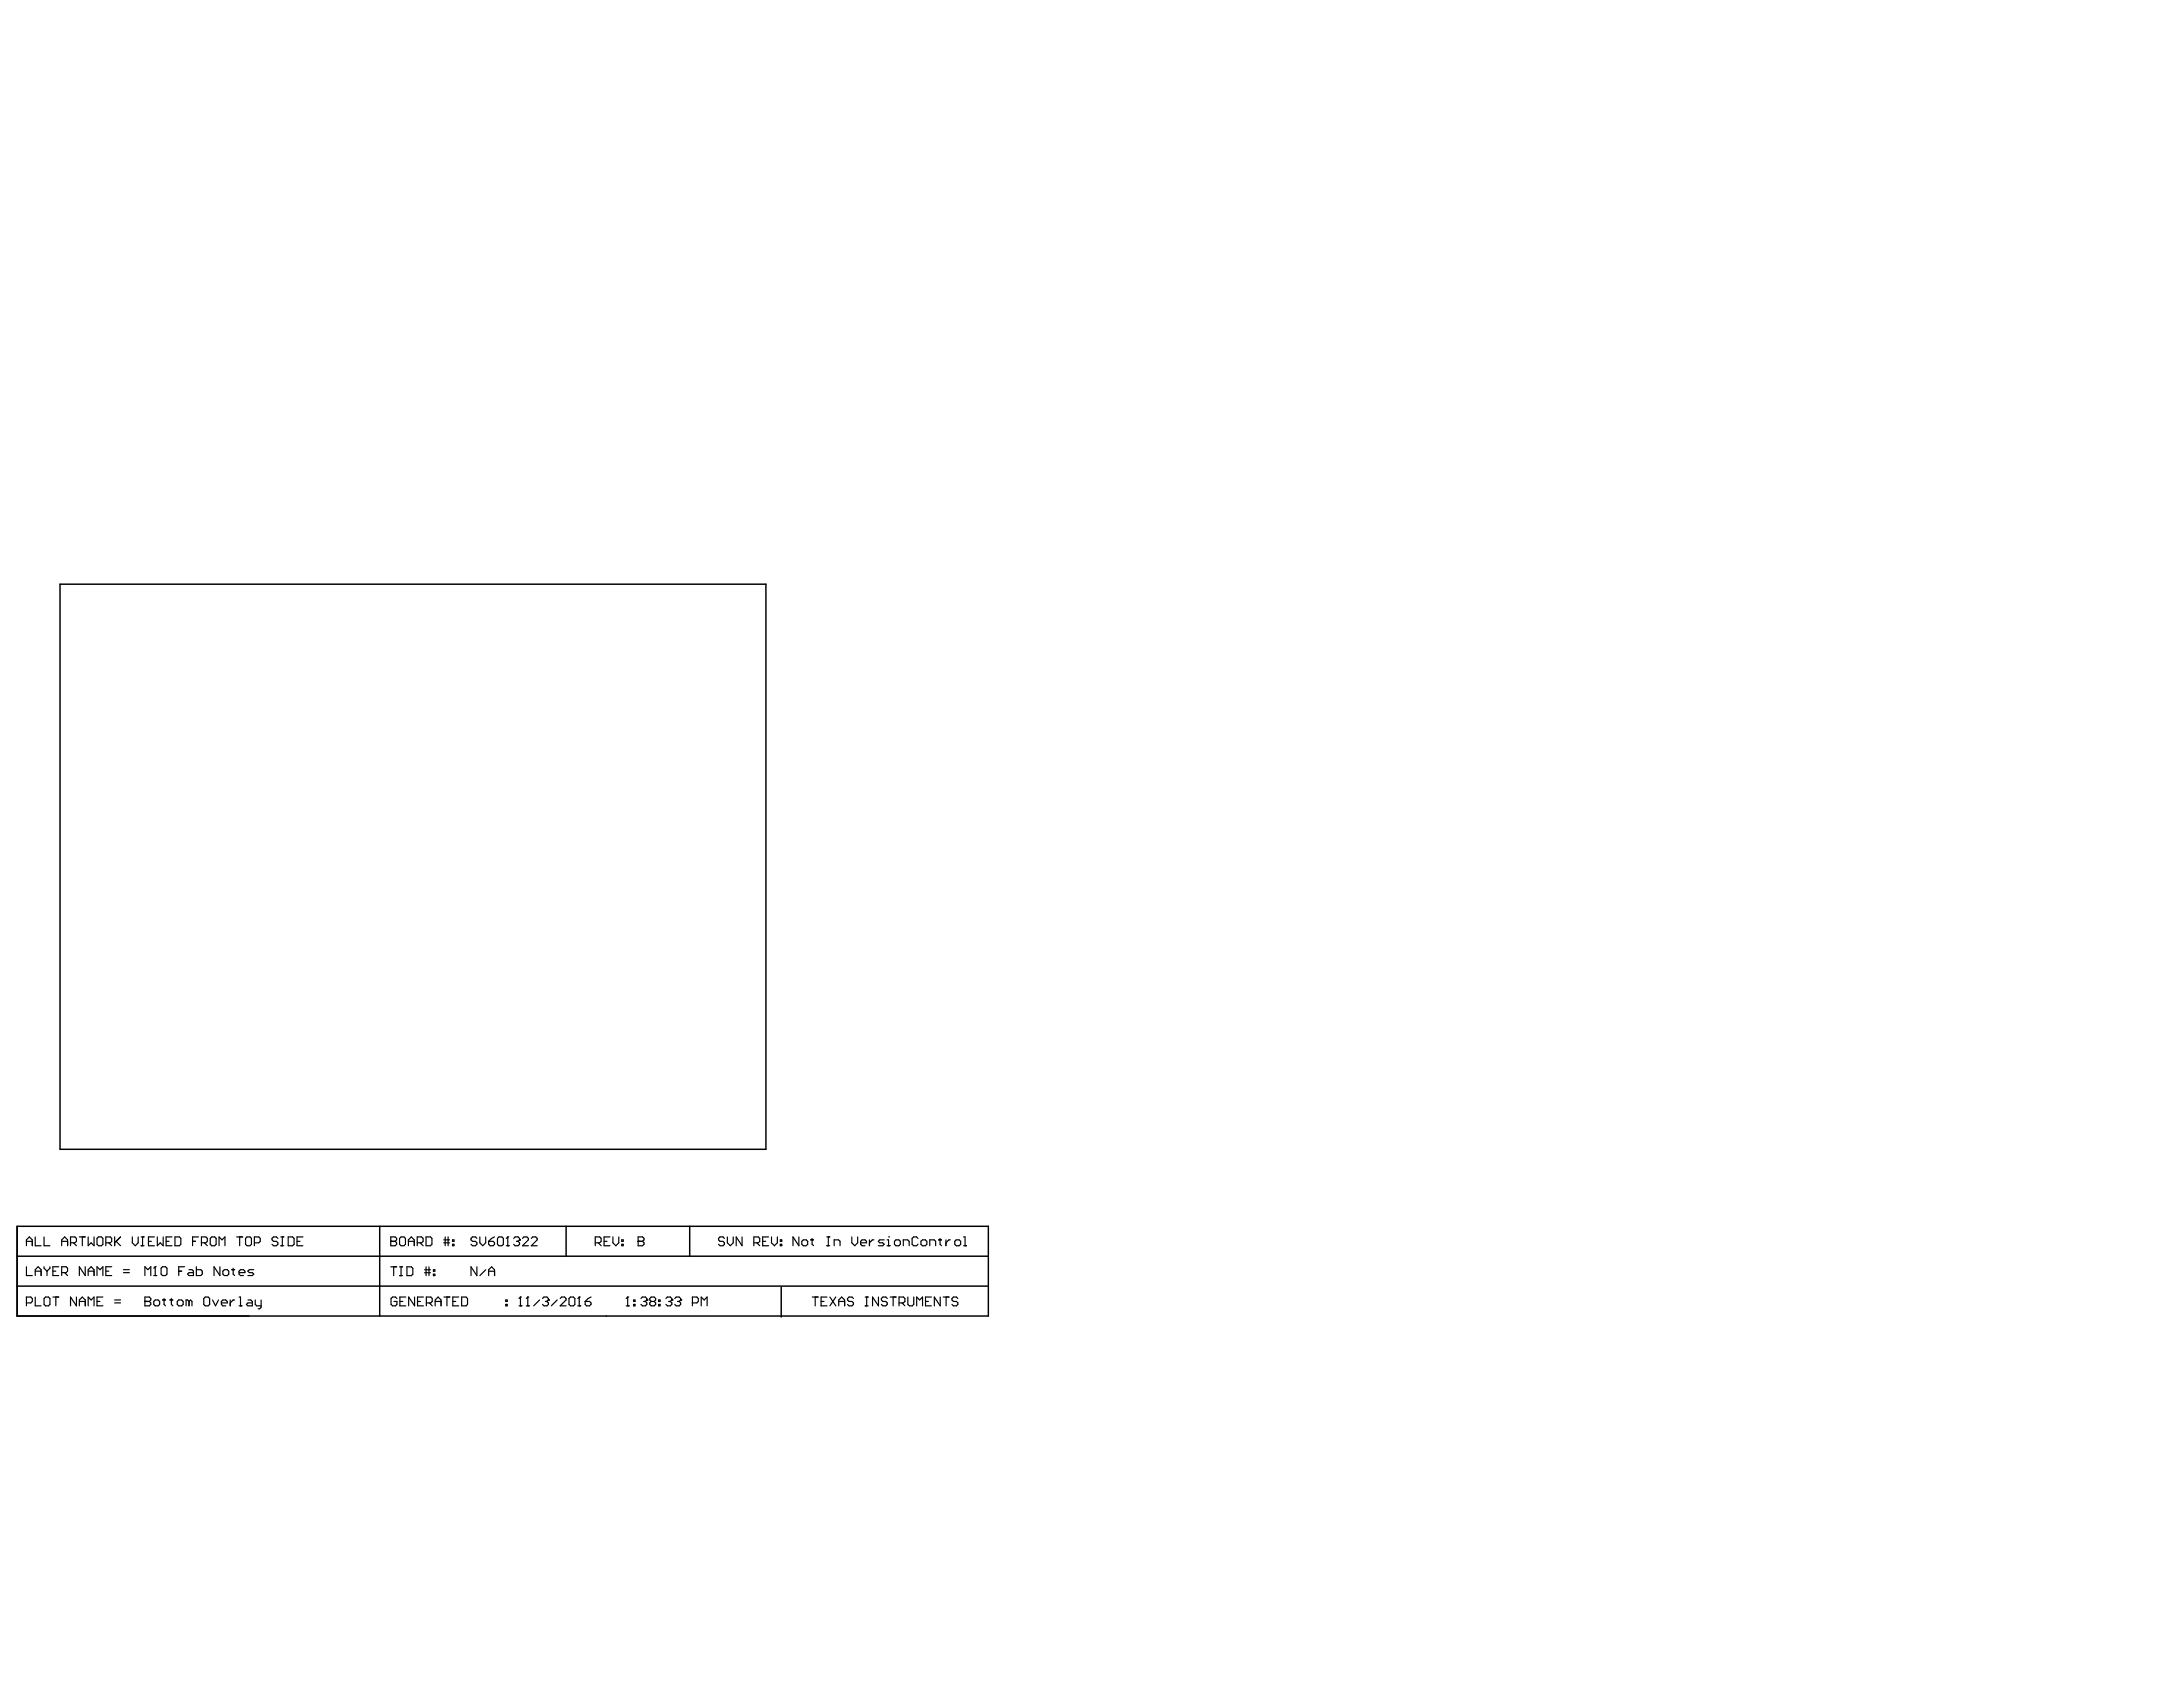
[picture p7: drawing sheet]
<svg xmlns="http://www.w3.org/2000/svg" width="279mm" height="216mm" viewBox="0 0 279 216" stroke-linecap="round" stroke-linejoin="round" font-family="sans-serif">
<path d="M7.7 74.8h90.3v72.3h-90.3zM2.2 156.9v11.5h124.3v-11.5h-124.3v11.5M48.6 156.9v11.5M72.5 156.9v3.9M88.3 156.9v3.9M2.2 164.6h124.3M2.2 160.8h124.3M100 164.7v3.8" fill="none" stroke="#000" stroke-width=".19"/>
<g fill="none" stroke="#000" stroke-width=".15">
<path d="M3.4 158.9h.7M3.4 159.4v-.7l.4-.4 .3 .4v.7M4.5 158.3v1.1h.8M5.6 158.3v1.1h.8M7.9 158.9h.8M7.9 159.4v-.7l.4-.4 .4 .4v.7M9 159.1h.6l.2-.2v-.4l-.2-.2h-.6v1.1M9.4 159.1l.4 .3M10.2 158.3h.7M10.5 158.3v1.1M11.3 158.3v1.1l.4-.3 .3 .3v-1.1M12.4 158.5l.2-.2h.4l.2 .2v.7l-.2 .2h-.4l-.2-.2z"/>
<path d="M13.5 159.1h.6l.2-.2v-.4l-.2-.2h-.6v1.1M13.9 159.1l.4 .3M14.7 158.3v1.1M14.9 158.9l.5 .5M15.4 158.3l-.7 .8M16.9 158.3v.8l.4 .3 .4-.3v-.8M18.1 159.4h.3M18.1 158.3h.3M18.3 158.3v1.1M19 158.9h.4M19.8 158.3h-.8v1.1h.8M20.1 158.3v1.1l.4-.3 .4 .3v-1.1"/>
<path d="M21.3 158.9h.3M22 158.3h-.7v1.1h.7M22.4 158.3h.6l.1 .2v.7l-.1 .2h-.6zM24.7 158.9h.3M25.4 158.3h-.7v1.1M25.8 159.1h.5l.2-.2v-.4l-.2-.2h-.5v1.1M26.2 159.1l.3 .3M26.9 158.5l.2-.2h.4l.2 .2v.7l-.2 .2h-.4l-.2-.2zM28 159.4v-1.1l.4 .4 .4-.4v1.1M30.3 158.3h.8M30.7 158.3v1.1M31.4 158.5l.2-.2h.4l.2 .2v.7l-.2 .2h-.4l-.2-.2z"/>
<path d="M32.6 159.1h.5l.2-.2v-.4l-.2-.2h-.5v1.1M35.6 158.5l-.2-.2h-.4l-.2 .2v.2l.2 .2h.4l.2 .2v.1l-.2 .2h-.4l-.2-.2M35.9 159.4h.4M35.9 158.3h.4M36.1 158.3v1.1M36.9 158.3h.6l.1 .2v.7l-.1 .2h-.6zM38 158.9h.4M38.8 158.3h-.8v1.1h.8M50 158.9h.1M50 158.3h.6l.2 .2v.2l-.2 .2 .2 .2v.1l-.2 .2h-.6zM50 158.9h.6M51.1 158.5l.2-.2h.4l.2 .2v.7l-.2 .2h-.4l-.2-.2z"/>
<path d="M52.3 158.9h.7M52.3 159.4v-.7l.3-.4 .4 .4v.7M53.4 159.1h.6l.2-.2v-.4l-.2-.2h-.6v1.1M53.8 159.1l.4 .3M54.5 158.3h.6l.2 .2v.7l-.2 .2h-.6zM56.8 159.1h.7M56.8 158.7h.7M57 158.3v1.1M57.4 158.3v1.1M57.9 159.2h.2v.2h-.2zM57.9 158.7h.2v.2h-.2zM61 158.5l-.2-.2h-.3l-.2 .2v.2l.2 .2h.3l.2 .2v.1l-.2 .2h-.3l-.2-.2"/>
<path d="M61.4 158.3v.8l.4 .3 .4-.3v-.8M62.5 158.9h.6l.2 .2v.1l-.2 .2h-.4l-.2-.2zM63.3 158.3l-.4 .2-.4 .4M63.7 158.5l.2-.2h.3l.2 .2v.7l-.2 .2h-.3l-.2-.2zM64.8 159.4h.4M65 158.3h.1M65 158.3v1.1M65 158.3l-.2 .2M65.7 158.5l.2-.2h.4l.2 .2v.2M66.1 158.9h.2M66.3 158.9l.2 .2v.1l-.2 .2h-.4l-.2-.2M66.5 158.7h.1"/>
<path d="M66.5 158.7l-.2 .2M66.9 158.5l.2-.2h.3l.2 .2v.2l-.7 .7h.7M68 158.5l.2-.2h.4l.2 .2v.2l-.8 .7h.8M76.2 159.1h.6l.1-.2v-.4l-.1-.2h-.6v1.1M76.6 159.1l.3 .3M77.3 158.9h.4M78.1 158.3h-.8v1.1h.8M78.4 158.3v.8l.4 .3 .4-.3v-.8M79.6 159.2h.2v.2h-.2zM79.6 158.7h.2v.2h-.2zM81.7 158.9h.1M81.7 158.3h.5l.2 .2v.2l-.2 .2 .2 .2v.1l-.2 .2h-.5z"/>
<path d="M81.7 158.9h.5M92.7 158.5l-.2-.2h-.3l-.2 .2v.2l.2 .2h.3l.2 .2v.1l-.2 .2h-.3l-.2-.2M93.1 158.3v.8l.4 .3 .3-.3v-.8M95 158.3v1.1l-.8-1.1v1.1M96.5 159.1h.5l.2-.2v-.4l-.2-.2h-.5v1.1M96.9 159.1l.3 .3M97.6 158.9h.4M98.4 158.3h-.8v1.1h.8M98.7 158.3v.8l.4 .3 .4-.3v-.8M99.9 159.2h.2v.2h-.2zM99.9 158.7h.2v.2h-.2zM102.2 158.3v1.1l-.7-1.1v1.1"/>
<path d="M102.6 158.9l.2-.2h.4l.2 .2v.3l-.2 .2h-.4l-.2-.2zM103.8 158.7h.3M103.9 158.5v.7l.2 .2M105.8 159.4h.4M105.8 158.3h.4M106 158.3v1.1M106.8 159.4v-.7h.5l.2 .2v.5M109 158.3v.8l.4 .3 .4-.3v-.8M110.2 159.1h.7v-.2l-.2-.2h-.4l-.1 .2v.3l.1 .2h.4M111.3 158.7v.7M111.8 158.7h-.1l-.4 .4M113.2 158.7h-.6l-.2 .2 .2 .2h.4l.2 .1-.2 .2h-.6"/>
<path d="M113.5 159.4h.4M113.5 158.7h.2v.7M113.7 158.3h.1M114.7 158.7h.3l.2 .2v.3l-.2 .2h-.3l-.2-.2v-.3zM115.6 159.4v-.7h.6l.2 .2v.5M117.5 158.5l-.2-.2h-.4l-.2 .2v.7l.2 .2h.4l.2-.2M117.9 158.9l.2-.2h.3l.2 .2v.3l-.2 .2h-.3l-.2-.2zM119 159.4v-.7h.6l.2 .2v.5M120.1 158.7h.4M120.3 158.5v.7l.2 .2M121.1 158.7v.7M121.6 158.7h-.2l-.3 .4"/>
<path d="M122.2 158.9l.2-.2h.4l.2 .2v.3l-.2 .2h-.4l-.2-.2zM123.3 159.4h.4M123.3 158.3h.2v1.1M3.4 162.1v1.1h.7M3.4 166.7h.5l.2-.1v-.4l-.2-.2h-.5v1.1M4.5 163.2v-.7l.4-.4 .4 .4v.7M4.5 166v1.1h.8M4.5 162.7h.8M5.6 166.2l.2-.2h.4l.2 .2v.7l-.2 .2h-.4l-.2-.2zM5.6 162.1v.2l.4 .4M6 162.7v.5M6.4 162.1v.2l-.4 .4"/>
<path d="M6.8 166h.7M6.8 162.7h.3M7.1 166v1.1M7.5 162.1h-.7v1.1h.7M7.9 162.9h.6l.2-.2v-.4l-.2-.2h-.6v1.1M8.3 162.9l.4 .3M9.8 166v1.1l-.8-1.1v1.1M10.2 167.1v-.7l.3-.4 .4 .4v.7M10.2 166.6h.7M10.9 162.1v1.1l-.7-1.1v1.1M11.3 163.2v-.7l.4-.4 .3 .4v.7M11.3 167.1v-1.1l.4 .4 .3-.4v1.1"/>
<path d="M11.3 162.7h.7M12.4 166.6h.4M12.4 163.2v-1.1l.4 .4 .4-.4v1.1M13.2 166h-.8v1.1h.8M13.5 162.7h.4M14.3 162.1h-.8v1.1h.8M14.7 166.7h.7M14.7 166.4h.7M15.8 162.9h.8M15.8 162.5h.8M18.5 166.6h.1M18.5 166h.6l.2 .2v.2l-.2 .2 .2 .1v.2l-.2 .2h-.6z"/>
<path d="M18.5 166.6h.6M18.5 163.2v-1.1l.4 .4 .4-.4v1.1M19.7 166.6l.2-.2h.3l.2 .2v.3l-.2 .2h-.3l-.2-.2zM19.7 163.2h.4M19.9 162.1h.1M19.9 162.1v1.1M19.9 162.1l-.2 .2M20.6 162.3l.2-.2h.4l.2 .2v.8l-.2 .1h-.4l-.2-.1zM20.8 166.4h.4M21 166.2v.7l.2 .2M21.7 166.4h.4M21.9 166.2v.7l.2 .2"/>
<path d="M22.7 166.6l.2-.2h.4l.1 .2v.3l-.1 .2h-.4l-.2-.2zM22.9 162.7h.4M23.6 162.1h-.7v1.1M24.2 166.6l-.2-.2h-.2v.7M24.2 162.5h.4l.2 .2v.5h-.6l-.2-.1 .2-.2h.6M24.2 166.6v.5M24.2 166.6l.2-.2 .2 .2v.5M25.1 162.1v1.1h.6l.2-.1v-.4l-.2-.2h-.6M26.1 166.2l.2-.2h.3l.2 .2v.7l-.2 .2h-.3l-.2-.2zM27.2 166.4l.4 .7 .4-.7M28.1 162.1v1.1l-.7-1.1v1.1M28.3 166.7h.8v-.1l-.2-.2h-.4l-.2 .2v.3l.2 .2h.4"/>
<path d="M28.5 162.7l.2-.2h.4l.2 .2v.4l-.2 .1h-.4l-.2-.1zM29.5 166.4v.7M29.7 162.5h.3M29.8 162.3v.8l.2 .1M30 166.4h-.2l-.3 .3M30.6 166h.2v1.1M30.6 167.1h.4M30.6 162.9h.7v-.2l-.1-.2h-.4l-.2 .2v.4l.2 .1h.4M31.7 166.4h.4l.2 .2v.5h-.6l-.2-.2 .2-.2h.6M32.5 162.5h-.6l-.2 .2 .2 .2h.4l.2 .2-.2 .1h-.6M32.7 166.4v.5l.2 .2h.5M33.4 166.4v.9l-.2 .2h-.2"/>
<path d="M50 162.1h.8M50.4 162.1v1.2M50.8 166.2l-.2-.2h-.4l-.2 .2v.7l.2 .2h.4l.2-.2v-.3h-.4M51.1 163.3h.4M51.1 162.1h.4M51.2 166.6h.4M51.3 162.1v1.2M51.9 166h-.7v1.1h.7M52.1 162.1h.5l.2 .2v.8l-.2 .2h-.5zM53.1 166v1.1l-.8-1.1v1.1M53.4 166.6h.4M54.2 166h-.8v1.1h.8"/>
<path d="M54.3 162.9h.8M54.3 162.5h.8M54.5 162.1v1.2M54.6 166.7h.5l.2-.1v-.4l-.2-.2h-.5v1.1M54.9 162.1v1.2M54.9 166.7l.4 .4M55.5 163.1h.2v.2h-.2zM55.5 162.5h.2v.2h-.2zM55.7 166.6h.8M55.7 167.1v-.7l.4-.4 .4 .4v.7M56.8 166h.8M57.2 166v1.1"/>
<path d="M58 166.6h.3M58.7 166h-.7v1.1h.7M59.1 166h.6l.1 .2v.7l-.1 .2h-.6zM61 162.1v1.2l-.7-1.2v1.2M62.2 162.5l-.8 .8M62.5 163.3v-.8l.4-.4 .4 .4v.8M62.5 162.7h.8M64.7 166.9h.2v.2h-.2zM64.7 166.4h.2v.2h-.2zM66.4 167.1h.4M66.6 166h.1M66.6 166v1.1"/>
<path d="M66.6 166l-.2 .2M67.4 167.1h.3M67.6 166h.1M67.6 166v1.1M67.6 166l-.2 .2M69.1 166.4l-.8 .7M69.4 166.2l.2-.2h.4l.2 .2v.2M69.8 166.6h.2M70 166.6l.2 .1v.2l-.2 .2h-.4l-.2-.2M70.2 166.4h.1M70.2 166.4l-.2 .2M71.3 166.4l-.7 .7"/>
<path d="M71.7 166.2l.2-.2h.4l.1 .2v.2l-.7 .7h.7M72.8 166.2l.2-.2h.4l.2 .2v.7l-.2 .2h-.4l-.2-.2zM74 167.1h.3M74.1 166h.1M74.1 166v1.1M74.1 166l-.1 .2M74.9 166.6h.6l.1 .1v.2l-.1 .2h-.4l-.2-.2zM75.6 166l-.3 .2-.4 .4M80.1 167.1h.4M80.3 166h.1M80.3 166v1.1M80.3 166l-.2 .2"/>
<path d="M81.1 166.9h.2v.2h-.2zM81.1 166.4h.2v.2h-.2zM82 166.2l.2-.2h.4l.2 .2v.2M82.4 166.6h.2M82.6 166.6l.2 .1v.2l-.2 .2h-.4l-.2-.2M82.8 166.4h.1M82.8 166.4l-.2 .2M83.3 166.6l-.1-.2v-.2l.1-.2h.4l.2 .2v.2l-.2 .2M83.3 166.6l-.1 .1v.2l.1 .2h.4l.2-.2v-.2l-.2-.1M83.3 166.6h.4M84.3 166.9h.2v.2h-.2zM84.3 166.4h.2v.2h-.2z"/>
<path d="M85.2 166.2l.2-.2h.4l.2 .2v.2M85.6 166.6h.2M85.8 166.6l.2 .1v.2l-.2 .2h-.4l-.2-.2M86 166.4h.1M86 166.4l-.2 .2M86.4 166.2l.1-.2h.4l.2 .2v.2M86.7 166.6h.2M86.9 166.6l.2 .1v.2l-.2 .2h-.4l-.1-.2M87.1 166.4h.1M87.1 166.4l-.2 .2M88.6 166.7h.6l.2-.1v-.4l-.2-.2h-.6v1.1M89.7 167.1v-1.1l.4 .4 .4-.4v1.1"/>
<path d="M104 166h.7M104.3 166v1.1M105.1 166.6h.4M105.8 166h-.7v1.1h.7M106.2 166l.8 1.1M107 166l-.8 1.1M107.3 166.6h.8M107.3 167.1v-.7l.4-.4 .4 .4v.7M109.2 166.2l-.2-.2h-.3l-.2 .2v.2l.2 .2h.3l.2 .1v.2l-.2 .2h-.3l-.2-.2M110.7 166h.4M110.7 167.1h.4M110.9 166v1.1"/>
<path d="M112.4 166v1.1l-.7-1.1v1.1M113.6 166.2l-.2-.2h-.4l-.2 .2v.2l.2 .2h.4l.2 .1v.2l-.2 .2h-.4l-.2-.2M113.9 166h.8M114.3 166v1.1M115.1 166.7h.5l.2-.1v-.4l-.2-.2h-.5v1.1M115.4 166.7l.4 .4M116.2 166v.9l.2 .2h.4l.1-.2v-.9M117.3 167.1v-1.1l.4 .4 .4-.4v1.1M118.5 166.6h.3M119.2 166h-.7v1.1h.7M120.3 166v1.1l-.7-1.1v1.1M120.7 166h.8"/>
<path d="M121.1 166v1.1M122.6 166.2l-.2-.2h-.4l-.2 .2v.2l.2 .2h.4l.2 .1v.2l-.2 .2h-.4l-.2-.2"/>
</g>
</svg>
